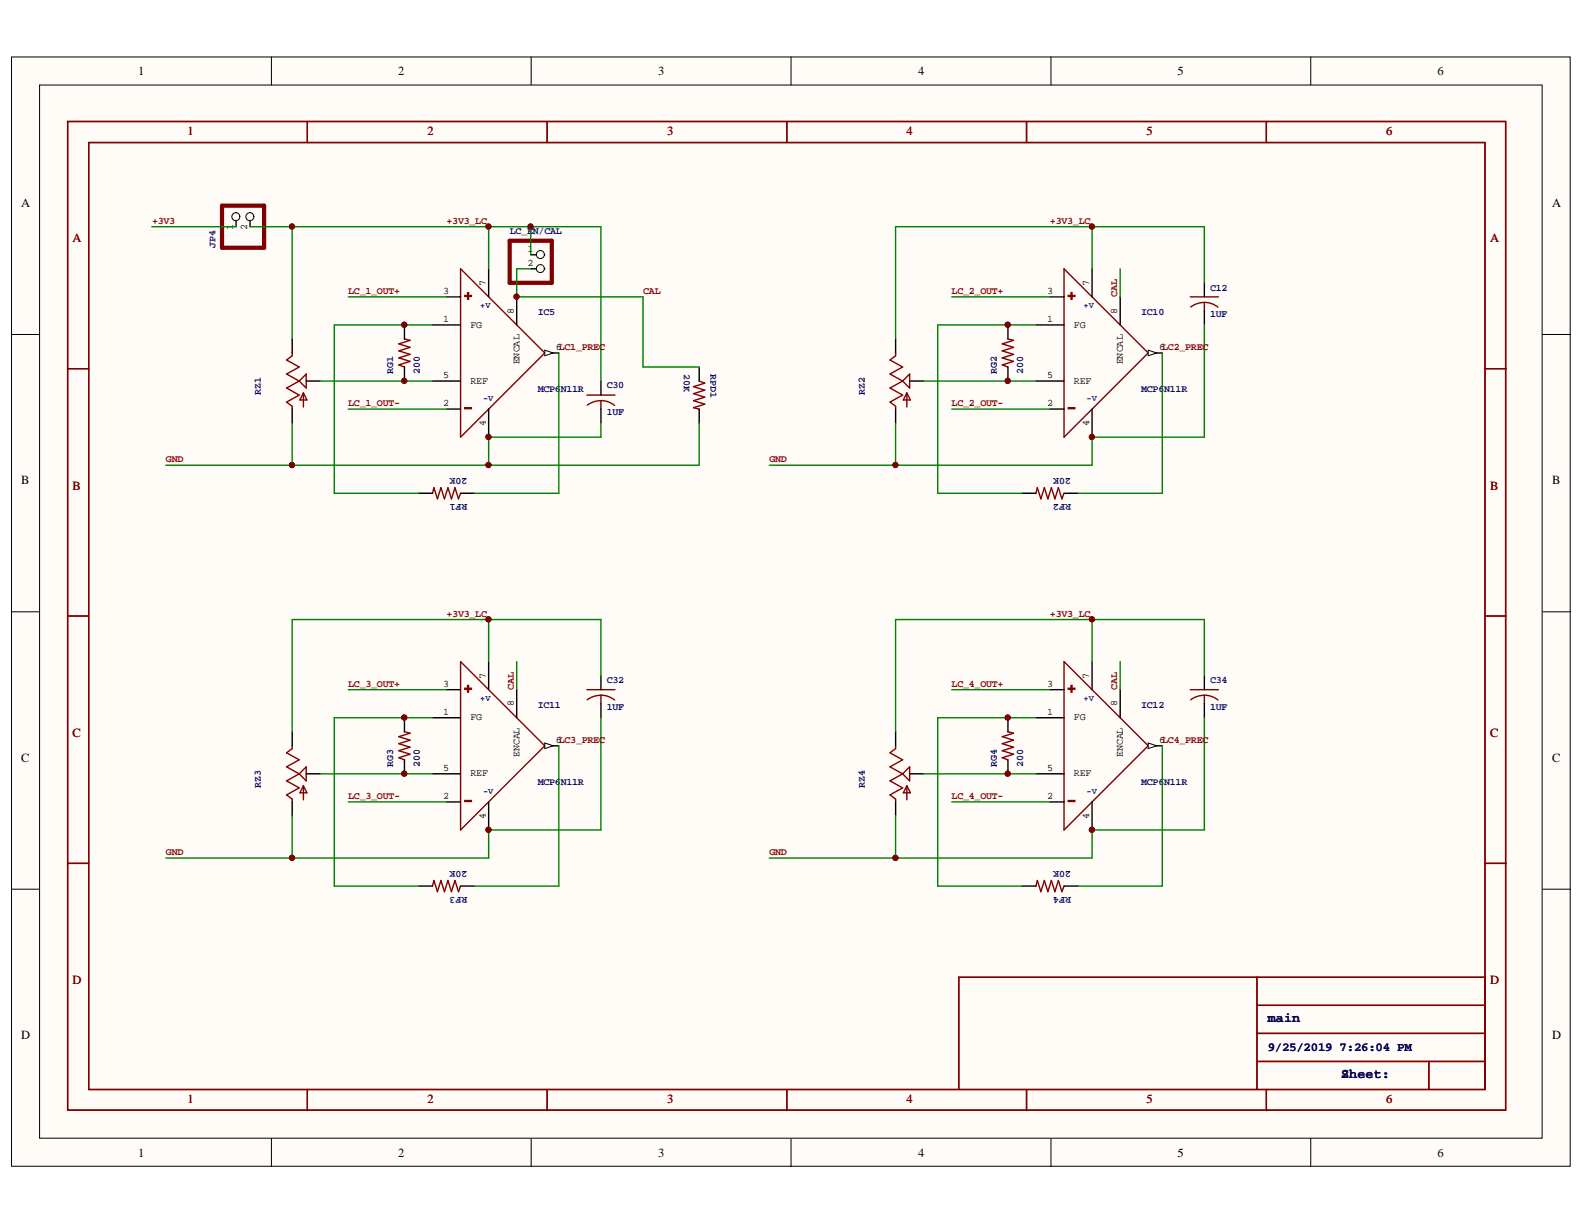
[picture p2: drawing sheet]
<svg xmlns="http://www.w3.org/2000/svg" width="279mm" height="216mm" viewBox="0 0 279 216" stroke-linecap="round" stroke-linejoin="round" font-family="sans-serif">
<defs><g id="words">
<g font-size="2.4" fill="#000080">
<text x="223.6" y="180.3">main</text>
<text x="236.6" y="190.2">2</text>
<text x="236.6" y="190.2">Sheet:</text>
</g>
<g font-size="2.2">
<text x="24.4" y="13.3">1</text>
<text x="70.2" y="13.3">2</text>
<text x="116.1" y="13.3">3</text>
<text x="161.9" y="13.3">4</text>
<text x="207.7" y="13.3">5</text>
<text x="253.6" y="13.3">6</text>
<text x="3.7" y="36.5">A</text>
<text x="273.8" y="36.5">A</text>
<text x="3.7" y="85.4">B</text>
<text x="273.8" y="85.4">B</text>
<text x="3.7" y="134.4">C</text>
<text x="273.8" y="134.4">C</text>
<text x="3.7" y="183.3">D</text>
<text x="273.8" y="183.3">D</text>
<text x="24.4" y="204.1">1</text>
<text x="70.2" y="204.1">2</text>
<text x="116.1" y="204.1">3</text>
<text x="161.9" y="204.1">4</text>
<text x="207.7" y="204.1">5</text>
<text x="253.6" y="204.1">6</text>
</g>
<g font-size="2.2" fill="#800000">
<text x="33.1" y="23.8">1</text>
<text x="75.4" y="23.8">2</text>
<text x="117.7" y="23.8">3</text>
<text x="159.9" y="23.8">4</text>
<text x="202.2" y="23.8">5</text>
<text x="244.5" y="23.8">6</text>
<text x="12.8" y="42.7">A</text>
<text x="262.9" y="42.7">A</text>
<text x="12.8" y="86.4">B</text>
<text x="262.9" y="86.4">B</text>
<text x="12.8" y="130">C</text>
<text x="262.9" y="130">C</text>
<text x="12.8" y="173.6">D</text>
<text x="262.9" y="173.6">D</text>
<text x="33.1" y="194.5">1</text>
<text x="75.4" y="194.5">2</text>
<text x="117.7" y="194.5">3</text>
<text x="159.9" y="194.5">4</text>
<text x="202.2" y="194.5">5</text>
<text x="244.5" y="194.5">6</text>
</g>
<g font-size="2.2" fill="#000080">
<text x="223.6" y="185.3">9/25/2019</text>
<text x="236.3" y="185.3">7:26:04 PM</text>
</g>
<g font-size="1.8" fill="#800000">
<text x="26.8" y="39.5">+3V3</text>
<text x="78.8" y="39.5">+3V3_LC</text>
<text x="185.2" y="39.5">+3V3_LC</text>
<text x="61.4" y="51.8">LC_1_OUT+</text>
<text x="113.5" y="51.8">CAL</text>
<text x="167.9" y="51.8">LC_2_OUT+</text>
<text x="197" y="52.4" transform="rotate(-90 197 52.4)">CAL</text>
<text x="61.4" y="71.6">LC_1_OUT-</text>
<text x="167.9" y="71.6">LC_2_OUT-</text>
<text x="29.3" y="81.5">GND</text>
<text x="135.7" y="81.5">GND</text>
<text x="78.8" y="108.8">+3V3_LC</text>
<text x="185.2" y="108.8">+3V3_LC</text>
<text x="61.4" y="121.1">LC_3_OUT+</text>
<text x="90.6" y="121.6" transform="rotate(-90 90.6 121.6)">CAL</text>
<text x="167.9" y="121.1">LC_4_OUT+</text>
<text x="197" y="121.6" transform="rotate(-90 197 121.6)">CAL</text>
<text x="61.4" y="140.9">LC_3_OUT-</text>
<text x="167.9" y="140.9">LC_4_OUT-</text>
<text x="29.3" y="150.8">GND</text>
<text x="135.7" y="150.8">GND</text>
</g>
<g font-size="1.8">
<text x="41.1" y="40.5" transform="rotate(-90 41.1 40.5)">1</text>
<text x="43.6" y="40.5" transform="rotate(-90 43.6 40.5)">2</text>
<text x="93.1" y="44.4">1</text>
<text x="93.1" y="46.9">2</text>
<text x="78.2" y="51.8">3</text>
<text x="85.7" y="50.4" transform="rotate(-90 85.7 50.4)">7</text>
<text x="184.7" y="51.8">3</text>
<text x="192.1" y="50.4" transform="rotate(-90 192.1 50.4)">7</text>
<text x="78.2" y="56.8">1</text>
<text x="83" y="57.8">FG</text>
<text x="90.6" y="55.3" transform="rotate(-90 90.6 55.3)">8</text>
<text x="184.7" y="56.8">1</text>
<text x="189.4" y="57.8">FG</text>
<text x="197" y="55.3" transform="rotate(-90 197 55.3)">8</text>
<text x="91.6" y="64.3" transform="rotate(-90 91.6 64.3)">ENCAL</text>
<text x="98.1" y="61.7">6LC1_PREC</text>
<text x="198.1" y="64.3" transform="rotate(-90 198.1 64.3)">ENCAL</text>
<text x="204.5" y="61.7">6LC2_PREC</text>
<text x="78.2" y="71.6">2</text>
<text x="78.2" y="66.7">5</text>
<text x="83" y="67.7">REF</text>
<text x="184.7" y="71.6">2</text>
<text x="184.7" y="66.7">5</text>
<text x="189.4" y="67.7">REF</text>
<text x="85.7" y="75.2" transform="rotate(-90 85.7 75.2)">4</text>
<text x="192.1" y="75.2" transform="rotate(-90 192.1 75.2)">4</text>
<text x="85.7" y="119.7" transform="rotate(-90 85.7 119.7)">7</text>
<text x="192.1" y="119.7" transform="rotate(-90 192.1 119.7)">7</text>
<text x="78.2" y="121.1">3</text>
<text x="90.6" y="124.6" transform="rotate(-90 90.6 124.6)">8</text>
<text x="184.7" y="121.1">3</text>
<text x="197" y="124.6" transform="rotate(-90 197 124.6)">8</text>
<text x="78.2" y="126.1">1</text>
<text x="83" y="127">FG</text>
<text x="98.1" y="131">6LC3_PREC</text>
<text x="184.7" y="126.1">1</text>
<text x="189.4" y="127">FG</text>
<text x="204.5" y="131">6LC4_PREC</text>
<text x="78.2" y="136">5</text>
<text x="83" y="136.9">REF</text>
<text x="91.6" y="133.6" transform="rotate(-90 91.6 133.6)">ENCAL</text>
<text x="184.7" y="136">5</text>
<text x="189.4" y="136.9">REF</text>
<text x="198.1" y="133.6" transform="rotate(-90 198.1 133.6)">ENCAL</text>
<text x="78.2" y="140.9">2</text>
<text x="184.7" y="140.9">2</text>
<text x="85.7" y="144.5" transform="rotate(-90 85.7 144.5)">4</text>
<text x="192.1" y="144.5" transform="rotate(-90 192.1 144.5)">4</text>
</g>
<g font-size="1.8" fill="#000080">
<text x="89.9" y="41.4">LC_E</text>
<text x="94" y="41.4">N/CAL</text>
<text x="38" y="43.7" transform="rotate(-90 38 43.7)">JP4</text>
<text x="213.5" y="51.3">C12</text>
<text x="94.8" y="55.6">IC5</text>
<text x="201.3" y="55.6">IC10</text>
<text x="213.5" y="55.9">1UF</text>
<text x="69.4" y="66" transform="rotate(-90 69.4 66)">RG1</text>
<text x="74" y="66" transform="rotate(-90 74 66)">200</text>
<text x="120.6" y="66" transform="rotate(90 120.6 66)">20K</text>
<text x="125.3" y="66" transform="rotate(90 125.3 66)">RPD1</text>
<text x="175.8" y="66" transform="rotate(-90 175.8 66)">RG2</text>
<text x="180.5" y="66" transform="rotate(-90 180.5 66)">200</text>
<text x="46" y="69.7" transform="rotate(-90 46 69.7)">RZ1</text>
<text x="94.8" y="69.2">MCP6</text>
<text x="98.9" y="69.2">N11R</text>
<text x="107" y="68.5">C30</text>
<text x="152.5" y="69.7" transform="rotate(-90 152.5 69.7)">RZ2</text>
<text x="201.3" y="69.2">MCP6</text>
<text x="205.3" y="69.2">N11R</text>
<text x="107" y="73.2">1UF</text>
<text x="82.5" y="89" transform="rotate(-180 82.5 89)">RF1</text>
<text x="82.5" y="84.3" transform="rotate(-180 82.5 84.3)">20K</text>
<text x="188.9" y="89" transform="rotate(-180 188.9 89)">RF2</text>
<text x="188.9" y="84.3" transform="rotate(-180 188.9 84.3)">20K</text>
<text x="94.8" y="124.8">IC11</text>
<text x="107" y="120.5">C32</text>
<text x="107" y="125.2">1UF</text>
<text x="201.3" y="124.8">IC12</text>
<text x="213.5" y="120.5">C34</text>
<text x="213.5" y="125.2">1UF</text>
<text x="69.4" y="135.2" transform="rotate(-90 69.4 135.2)">RG3</text>
<text x="74" y="135.2" transform="rotate(-90 74 135.2)">200</text>
<text x="175.8" y="135.2" transform="rotate(-90 175.8 135.2)">RG4</text>
<text x="180.5" y="135.2" transform="rotate(-90 180.5 135.2)">200</text>
<text x="46" y="139" transform="rotate(-90 46 139)">RZ3</text>
<text x="94.8" y="138.5">MCP6</text>
<text x="98.9" y="138.5">N11R</text>
<text x="152.5" y="139" transform="rotate(-90 152.5 139)">RZ4</text>
<text x="201.3" y="138.5">MCP6</text>
<text x="205.3" y="138.5">N11R</text>
<text x="82.5" y="153.6" transform="rotate(-180 82.5 153.6)">20K</text>
<text x="188.9" y="153.6" transform="rotate(-180 188.9 153.6)">20K</text>
<text x="82.5" y="158.3" transform="rotate(-180 82.5 158.3)">RF3</text>
<text x="188.9" y="158.3" transform="rotate(-180 188.9 158.3)">RF4</text>
</g>
<g font-size="1.5" fill="#000080">
<text x="84.7" y="54.4">+V</text>
<text x="191.1" y="54.4">+V</text>
<text x="85.2" y="70.7">-V</text>
<text x="191.6" y="70.7">-V</text>
<text x="84.7" y="123.7">+V</text>
<text x="191.1" y="123.7">+V</text>
<text x="85.2" y="140">-V</text>
<text x="191.6" y="140">-V</text>
</g>
</g></defs>
<g fill="#fffcf8" stroke="#000" stroke-width=".18">
<path d="M2 10h275v195.7h-275z"/>
<path d="M7 15h265v185.8h-265z"/>
</g>
<g fill="none" stroke="#000" stroke-width=".18">
<path d="M47.9 10v5M93.7 10v5M139.5 10v5M185.4 10v5M231.2 10v5M2 59h5M272.1 59h4.9M2 107.9h5M272.1 107.9h4.9M2 156.8h5M272.1 156.8h4.9M47.9 200.8v5"/>
<path d="M93.7 200.8v5M139.5 200.8v5M185.4 200.8v5M231.2 200.8v5"/>
</g>
<g fill="#000080" stroke="#000080" stroke-width=".18">
<circle cx="51.5" cy="151.3" r=".46"/>
<circle cx="51.5" cy="82" r=".46"/>
<circle cx="51.5" cy="40" r=".46"/>
<circle cx="71.3" cy="136.5" r=".46"/>
<circle cx="71.3" cy="126.6" r=".46"/>
<circle cx="71.3" cy="67.2" r=".46"/>
<circle cx="71.3" cy="57.3" r=".46"/>
<circle cx="86.2" cy="146.4" r=".46"/>
<circle cx="86.2" cy="109.2" r=".46"/>
<circle cx="86.2" cy="82" r=".46"/>
<circle cx="86.2" cy="77.1" r=".46"/>
<circle cx="86.2" cy="40" r=".46"/>
<circle cx="91.1" cy="52.3" r=".46"/>
<circle cx="93.6" cy="40" r=".46"/>
<circle cx="157.9" cy="151.3" r=".46"/>
<circle cx="157.9" cy="82" r=".46"/>
<circle cx="177.7" cy="136.5" r=".46"/>
<circle cx="177.7" cy="126.6" r=".46"/>
<circle cx="177.7" cy="67.2" r=".46"/>
<circle cx="177.7" cy="57.3" r=".46"/>
<circle cx="192.6" cy="146.4" r=".46"/>
<circle cx="192.6" cy="109.2" r=".46"/>
<circle cx="192.6" cy="77.1" r=".46"/>
<circle cx="192.6" cy="40" r=".46"/>
</g>
<g fill="none" stroke="#800000" stroke-width=".25">
<path d="M11.9 21.4h253.7v174.4h-253.7zM15.6 25.1h246.3v167.1h-246.3zM54.2 21.4v3.7M96.5 21.4v3.7M138.8 21.4v3.7M181.1 21.4v3.7M223.4 21.4v3.7M81.2 47.4l14.9 14.9-14.9 14.8zM11.9 65h3.7M261.9 65h3.8M11.9 108.7h3.7M261.9 108.7h3.8"/>
<path d="M11.9 152.3h3.7M261.9 152.3h3.8M221.7 172.4v19.8M221.7 177.3h40.2M261.9 172.4h-92.8v19.8M54.2 192.2v3.7M96.5 192.2v3.7M138.8 192.2v3.7M181.1 192.2v3.7M221.7 187.2h40.2M221.7 182.3h40.2M223.4 192.2v3.7"/>
<path d="M252 187.2v5"/>
</g>
<g fill="#800000" stroke="#800000" stroke-width=".25">
<path d="M82.5 51.6h.2v1.2h-.2z"/>
<path d="M82 52.1h1.1v.2h-1.1z"/>
<path d="M82 71.9h1.1v.2h-1.1z"/>
</g>
<path d="M78.8 52.4h2.4M86.2 47.4v5M78.8 72.2h2.4M86.2 72.2v4.9M96.1 62.3h2.5" fill="none" stroke="#000" stroke-width=".25"/>
<path d="M96.1 61.8l1.5 .5-1.5 .5z" fill="#fffcf8"/>
<path d="M96.1 61.8l1.5 .5-1.5 .5z" fill="none" stroke="#000" stroke-width=".18"/>
<g fill="none" stroke="#000" stroke-width=".25">
<path d="M41.6 37.5v2.5M51.5 59.8v2.5M71.3 57.3v2.5M76.3 57.3h4.9M91.1 52.4v4.9M51.5 72.2v2.4M54 67.2h2.5M71.3 64.7v2.5M76.3 67.2h4.9M106 67.2v2.5M106 72.2v2.4M73.8 87h2.5"/>
<path d="M81.2 87h2.5"/>
</g>
<path d="M71.3 59.8l1 .2-2 .7 2 .6-2 .6 2 .6-2 .6 2 .6-2 .7 1 .3M51.5 62.3v.5l-1 .7 2.3 1.2-2.3 1.3 2.3 1.2M52.8 67.2l-2.3 1.2 2.3 1.3-2.3 1.2 1 .8v.5M52.8 67.2l1.2-1.2v2.4zM53.5 69.3v2.5M53.5 69.3l.6 1.3h-1.2zM103.5 69.7h5M103.6 71.5a3.9 3.9 0 0 1 2.4-.8v1.5M106 70.7a3.9 3.9 0 0 1 2.4 .8M76.3 87l.2-1 .7 2 .6-2 .6 2 .6-2 .6 2 .7-2 .6 2 .3-1" fill="none" stroke="#800000" stroke-width=".25"/>
<path d="M39.2 36.3h7.4v7.4h-7.4z" fill="none" stroke="#800000" stroke-width=".74"/>
<circle cx="41.6" cy="38.2" r=".71" fill="#fffcf8" stroke="#000" stroke-width=".18"/>
<path d="M44.1 37.5v2.5" fill="none" stroke="#000" stroke-width=".25"/>
<circle cx="44.1" cy="38.2" r=".71" fill="#fffcf8" stroke="#000" stroke-width=".18"/>
<path d="M187.7 47.4l14.8 14.9-14.8 14.8z" fill="none" stroke="#800000" stroke-width=".25"/>
<g fill="#800000" stroke="#800000" stroke-width=".25">
<path d="M188.9 51.6h.2v1.2h-.2z"/>
<path d="M188.4 52.1h1.2v.2h-1.2z"/>
<path d="M188.4 71.9h1.2v.2h-1.2z"/>
</g>
<path d="M185.2 52.4h2.5M192.6 47.4v5M185.2 72.2h2.5M192.6 72.2v4.9M202.5 62.3h2.5" fill="none" stroke="#000" stroke-width=".25"/>
<path d="M202.5 61.8l1.5 .5-1.5 .5z" fill="#fffcf8"/>
<path d="M202.5 61.8l1.5 .5-1.5 .5z" fill="none" stroke="#000" stroke-width=".18"/>
<g fill="none" stroke="#000" stroke-width=".25">
<path d="M158 59.8v2.5M177.8 57.3v2.5M182.7 57.3h5M197.6 52.4v4.9M212.4 49.9v2.5M212.4 54.8v2.5M158 72.2v2.4M160.5 67.2h2.4M177.8 64.7v2.5M182.7 67.2h5M180.3 87h2.4M187.7 87h2.5"/>
<path d="M86.2 116.7v5M78.8 121.7h2.4M96.1 131.6h2.5M78.8 141.4h2.4M86.2 141.4v5"/>
</g>
<path d="M177.8 59.8l1 .2-2 .7 2 .6-2 .6 2 .6-2 .6 2 .6-2 .7 1 .3M210 52.4h4.9M210 54.2a3.9 3.9 0 0 1 2.4-.8v1.4M212.4 53.3a3.9 3.9 0 0 1 2.4 .9M158 62.3v.5l-1 .7 2.2 1.2-2.2 1.3 2.2 1.2M159.2 67.2l-2.2 1.2 2.2 1.3-2.2 1.2 1 .8v.5M159.2 67.2l1.3-1.2v2.4zM160 69.3v2.5M160 69.3l.6 1.3h-1.3zM182.7 87l.3-1 .6 2 .6-2 .6 2 .7-2 .6 2 .6-2 .6 2 .4-1M81.2 116.7l14.9 14.9-14.9 14.8z" fill="none" stroke="#800000" stroke-width=".25"/>
<g fill="#800000" stroke="#800000" stroke-width=".25">
<path d="M82.5 120.9h.2v1.2h-.2z"/>
<path d="M82 121.4h1.1v.2h-1.1z"/>
<path d="M82 141.2h1.1v.2h-1.1z"/>
</g>
<path d="M96.1 131.1l1.5 .5-1.5 .4z" fill="#fffcf8"/>
<path d="M96.1 131.1l1.5 .5-1.5 .4z" fill="none" stroke="#000" stroke-width=".18"/>
<g fill="none" stroke="#000" stroke-width=".25">
<path d="M106 119.2v2.5M192.6 116.7v5M51.5 129.1v2.5M54 136.5h2.5M71.3 126.6v2.5M71.3 134v2.5M76.3 126.6h4.9M76.3 136.5h4.9M91.1 121.7v4.9M106 124.1v2.5M185.2 121.7h2.5M202.5 131.6h2.5"/>
<path d="M51.5 141.4v2.5M73.8 156.3h2.5M81.2 156.3h2.5M185.2 141.4h2.5M192.6 141.4v5"/>
</g>
<path d="M187.7 116.7l14.8 14.9-14.8 14.8zM51.5 131.6v.4l-1 .8 2.3 1.2-2.3 1.3 2.3 1.2M52.8 136.5l-2.3 1.2 2.3 1.3-2.3 1.2 1 .8v.4M52.8 136.5l1.2-1.2v2.4zM53.5 138.6v2.5M53.5 138.6l.6 1.2h-1.2zM71.3 129.1l1 .2-2 .6 2 .7-2 .6 2 .6-2 .6 2 .6-2 .7 1 .3M103.5 121.7h5M106 122.6a3.9 3.9 0 0 1 2.4 .9M106 122.6a3.9 3.9 0 0 0-2.4 .8M106 122.6v1.5M76.3 156.3l.2-1 .7 2 .6-2 .6 2 .6-2 .6 2 .7-2 .6 2 .3-1" fill="none" stroke="#800000" stroke-width=".25"/>
<g fill="#800000" stroke="#800000" stroke-width=".25">
<path d="M188.9 120.9h.2v1.2h-.2z"/>
<path d="M188.4 121.4h1.2v.2h-1.2z"/>
<path d="M188.4 141.2h1.2v.2h-1.2z"/>
</g>
<path d="M202.5 131.1l1.5 .5-1.5 .4z" fill="#fffcf8"/>
<path d="M202.5 131.1l1.5 .5-1.5 .4z" fill="none" stroke="#000" stroke-width=".18"/>
<g fill="none" stroke="#000" stroke-width=".25">
<path d="M93.6 44.9h2.5M123.3 64.7v2.5M123.3 72.2v2.4M212.4 119.2v2.5M158 129.1v2.5M160.5 136.5h2.4M177.8 126.6v2.5M177.8 134v2.5M182.7 126.6h5M182.7 136.5h5M197.6 121.7v4.9M212.4 124.1v2.5"/>
<path d="M158 141.4v2.5M180.3 156.3h2.4M187.7 156.3h2.5"/>
</g>
<path d="M123.3 67.2l1 .4-2 .6 2 .6-2 .6 2 .7-2 .6 2 .6-2 .6 1 .3M158 131.6v.4l-1 .8 2.2 1.2-2.2 1.3 2.2 1.2M159.2 136.5l-2.2 1.2 2.2 1.3-2.2 1.2 1 .8v.4M159.2 136.5l1.3-1.2v2.4zM160 138.6v2.5M160 138.6l.6 1.2h-1.3zM177.8 129.1l1 .2-2 .6 2 .7-2 .6 2 .6-2 .6 2 .6-2 .7 1 .3M210 121.7h4.9M212.4 122.6a3.9 3.9 0 0 1 2.4 .9M212.4 122.6a3.9 3.9 0 0 0-2.4 .8M212.4 122.6v1.5M182.7 156.3l.3-1 .6 2 .6-2 .6 2 .7-2 .6 2 .6-2 .6 2 .4-1" fill="none" stroke="#800000" stroke-width=".25"/>
<path d="M89.9 42.5h7.4v7.4h-7.4z" fill="none" stroke="#800000" stroke-width=".74"/>
<circle cx="95.3" cy="44.9" r=".71" fill="#fffcf8" stroke="#000" stroke-width=".18"/>
<path d="M93.6 47.4h2.5" fill="none" stroke="#000" stroke-width=".25"/>
<circle cx="95.3" cy="47.4" r=".71" fill="#fffcf8" stroke="#000" stroke-width=".18"/>
<g fill="none" stroke="#008000" stroke-width=".25">
<path d="M26.8 40h14.8M44.1 40h61.9v27.2M51.5 40v19.8M86.2 40v7.4M93.6 40v4.9M192.6 40v7.4M61.4 52.4h17.4M76.3 57.3h-17.3v29.7h14.8M93.6 47.4h-2.5v5h22.3v12.3h9.9M167.9 52.4h17.3M182.7 57.3h-17.3v29.7h14.9M197.6 47.4v5"/>
<path d="M212.4 57.3v19.8h-19.8v5h-56.9M212.4 49.9v-9.9h-54.4v19.8M51.5 74.6v7.5M56.5 67.2h19.8M61.4 72.2h17.4M98.6 62.3v24.7h-14.9M106 74.6v2.5h-19.8v5M123.3 74.6v7.5h-94M158 74.6v7.5M162.9 67.2h19.8M167.9 72.2h17.3M205 62.3v24.7h-14.8"/>
<path d="M86.2 109.3v7.4M91.1 116.7v5M106 119.2v-9.9h-54.5v19.8M192.6 109.3v7.4M197.6 116.7v5M212.4 119.2v-9.9h-54.4v19.8M56.5 136.5h19.8M61.4 121.7h17.4M76.3 126.6h-17.3v29.7h14.8M98.6 131.6v24.7h-14.9M106 126.6v19.8h-19.8v4.9h-56.9M162.9 136.5h19.8"/>
<path d="M167.9 121.7h17.3M182.7 126.6h-17.3v29.7h14.9M205 131.6v24.7h-14.8M212.4 126.6v19.8h-19.8v4.9h-56.9M51.5 143.9v7.4M61.4 141.4h17.4M158 143.9v7.4M167.9 141.4h17.3"/>
</g>
<g fill="#800000" stroke="#800000" stroke-width=".18">
<circle cx="51.5" cy="82" r=".46"/>
<circle cx="86.2" cy="77.1" r=".46"/>
<circle cx="86.2" cy="82" r=".46"/>
<circle cx="157.9" cy="82" r=".46"/>
<circle cx="192.6" cy="77.1" r=".46"/>
<circle cx="51.5" cy="151.3" r=".46"/>
<circle cx="86.2" cy="146.4" r=".46"/>
<circle cx="157.9" cy="151.3" r=".46"/>
<circle cx="192.6" cy="146.4" r=".46"/>
<circle cx="86.2" cy="40" r=".46"/>
<circle cx="93.6" cy="40" r=".46"/>
<circle cx="51.5" cy="40" r=".46"/>
<circle cx="192.6" cy="40" r=".46"/>
<circle cx="86.2" cy="109.2" r=".46"/>
<circle cx="192.6" cy="109.2" r=".46"/>
<circle cx="71.3" cy="57.3" r=".46"/>
<circle cx="71.3" cy="67.2" r=".46"/>
<circle cx="177.7" cy="57.3" r=".46"/>
<circle cx="177.7" cy="67.2" r=".46"/>
<circle cx="71.3" cy="126.6" r=".46"/>
<circle cx="71.3" cy="136.5" r=".46"/>
<circle cx="177.7" cy="126.6" r=".46"/>
<circle cx="177.7" cy="136.5" r=".46"/>
<circle cx="91.1" cy="52.3" r=".46"/>
</g>
<use href="#words"/>
</svg>
